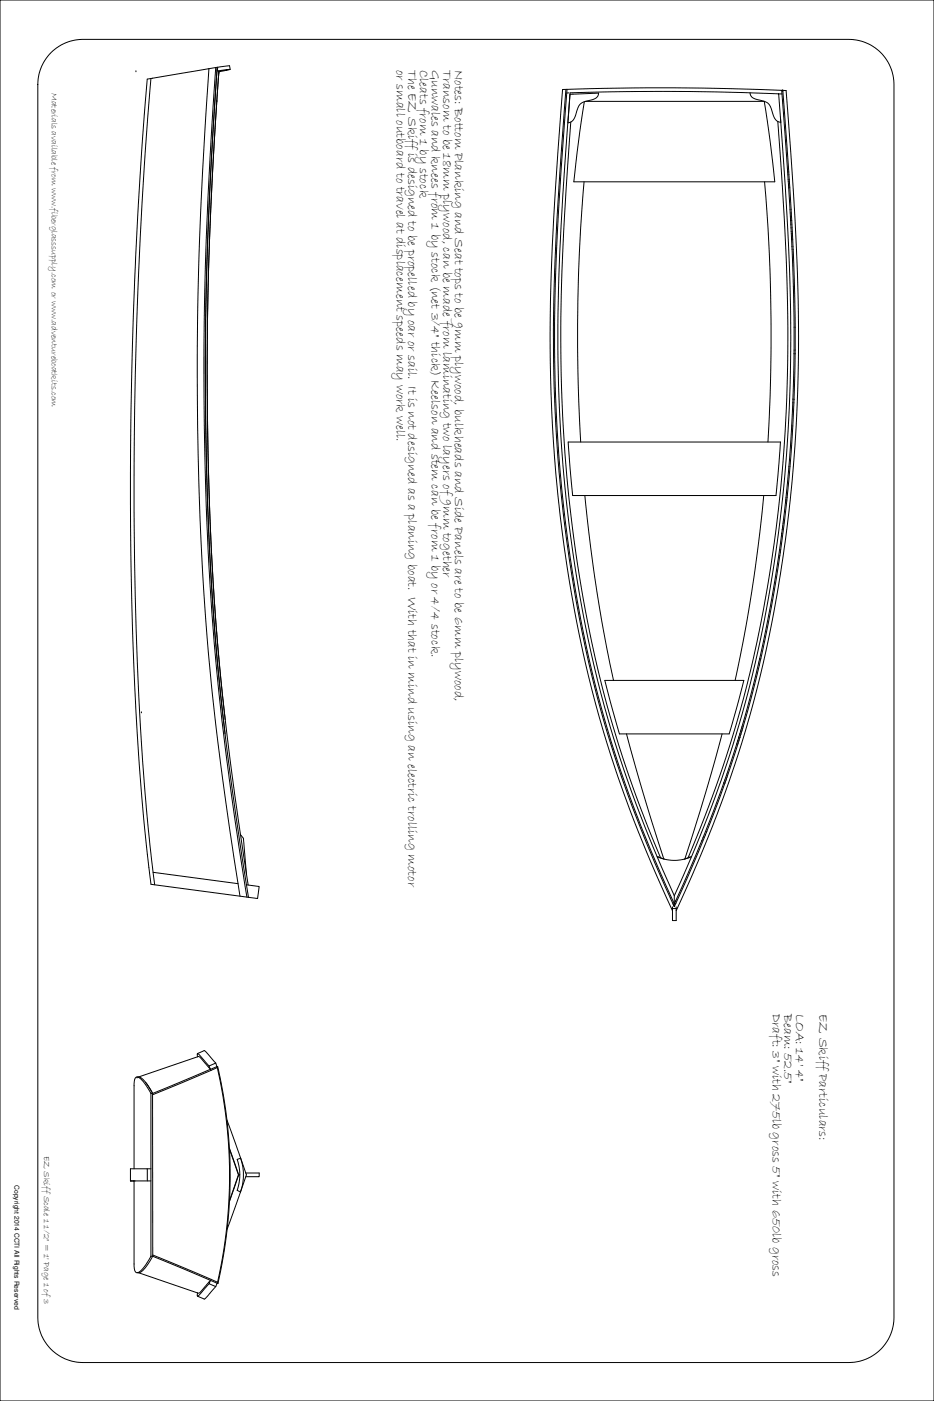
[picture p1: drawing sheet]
<svg xmlns="http://www.w3.org/2000/svg" width="610mm" height="914mm" viewBox="0 0 610 914" stroke-linecap="round" stroke-linejoin="round" font-family="sans-serif">
<defs><g id="words">
<g font-size="8.9">
<text x="259" y="46" transform="rotate(90 259 46)">or small outboard to travel at displacement speeds may work well.</text>
<text x="267" y="46" transform="rotate(90 267 46)">The EZ Skiff is designed to be propelled by oar or sail. It is not designed as a planing boat. With that in mind using an electric trolling motor</text>
<text x="274" y="46" transform="rotate(90 274 46)">Cleats from 1 by stock</text>
<text x="282" y="46" transform="rotate(90 282 46)">Gunwales and knees from 1 by stock (net 3/4&quot; thick) Keelson and stem can be from 1 by or 4/4 stock.</text>
<text x="289" y="46" transform="rotate(90 289 46)">Transom to be 18mm plywood, can be made from laminating two layers of 9mm together</text>
<text x="297" y="46" transform="rotate(90 297 46)">Notes: Bottom Planking and Seat tops to be 9mm plywood, bulkheads and Side Panels are to be 6mm plywood,</text>
<text x="504" y="662" transform="rotate(90 504 662)">Draft: 3&quot; with 275lb gross 5&quot; with 650lb gross</text>
<text x="512" y="662" transform="rotate(90 512 662)">Beam: 52.5&quot;</text>
<text x="520" y="662" transform="rotate(90 520 662)">LOA: 14' 4&quot;</text>
<text x="535" y="662" transform="rotate(90 535 662)">EZ Skiff Particulars:</text>
</g>
<g font-size="5.9">
<text x="34" y="61" transform="rotate(90 34 61)">Materials available from www.fiberglasssupply.com or www.adventureboatkits.com</text>
<text x="29" y="754" transform="rotate(90 29 754)">EZ Skiff Scale 1 1/2&quot; = 1' Page 1 of 3</text>
</g>
<text font-size="4.4" x="9" y="773" transform="rotate(90 9 773)">Copyright 2014 CCTI All Rights Reserved</text>
</g></defs>
<g fill="none" stroke="#000" stroke-width=".65">
<path d="M0 0h610v914h-610zM33 34a30 30 0 0 1 21-8h500a29 29 0 0 1 29 29v805a29 29 0 0 1-29 29h-500a29 29 0 0 1-29-29v-805a30 30 0 0 1 8-21zM89 46v1M99 51a2997 2997 0 0 0-10 182l-1 34a2367 2367 0 0 0 11 294l2 17M136 45l-40 7-4 48-3 66-3 59-1 60a2279 2279 0 0 0 13 287l1 5 69 9 1-7-8-2M136 45v10a2378 2378 0 0 0 2 393 2555 2555 0 0 0 19 137M136 45l14-2v2M141 44l-1 10a2377 2377 0 0 0 2 394 2379 2379 0 0 0 19 138M142 44l-1 10a2372 2372 0 0 0 2 394 2397 2397 0 0 0 19 138M142 44a2410 2410 0 0 0 0 394l5 41M142 44v2l8-1-7 2M143 47a2385 2385 0 0 0 1 395l3 28"/>
<path d="M143 47l-1 5M143 46v1M143 46a2379 2379 0 0 0 1 397 2339 2339 0 0 0 17 127M369 58a1783 1783 0 0 0-8 182 877 877 0 0 0 44 265 907 907 0 0 0 35 87M370 58a1779 1779 0 0 0-8 191 857 857 0 0 0 49 270l14 37 15 34 19-44a761 761 0 0 0 23-65l8-28 6-23a895 895 0 0 0 15-87v-2a979 979 0 0 0 7-112v-42l-2-43M510 59l6 85M510 59h.1M511 59h.1M511 59l6 85M371 61h-1M372 62l19-1a5 5 0 0 1-6 4 8 8 0 0 0-9 8l-2 5-3 2zM372 61a1698 1698 0 0 0-7 197 847 847 0 0 0 44 250l9 24 11 27"/>
<path d="M372 61a1881 1881 0 0 1 138 0M373 80a1463 1463 0 0 0-6 194 826 826 0 0 0 48 246l16 40M374 61h.1M382 66h117l4 26 3 27h-131l6-53M490 61a6 6 0 0 0 6 4 8 8 0 0 1 8 8l2 5 4 2-2-19M508 79a1473 1473 0 0 1 5 195 822 822 0 0 1-48 246l-16 40M509 77a1486 1486 0 0 1 6 197 824 824 0 0 1-50 252l-14 33M381 119a1176 1176 0 0 0-2 170M499 119a1193 1193 0 0 1 2 170M516 144h.1M517 144l1 19a1160 1160 0 0 1 0 97v2a878 878 0 0 1-35 220l-10 29-13 34M517 144h.1"/>
<path d="M371 289h138l-3 34h-132zM382 323a1013 1013 0 0 0 18 121M498 323a1002 1002 0 0 1-18 121M395 444h90l-9 35h-72zM409 479l11 39 13 43M471 479l-10 39-14 43M157 545l2 2 2 23M429 559a28 28 0 0 0 22 0M429 559l11 26M430 559l4 2M451 559l-4 2M451 559l-11 26"/>
<path d="M460 545l-20 47M460 545h.1M100 569l55 8M161 570l1 8M439 594l-4-8a805 805 0 0 1-73-284 1192 1192 0 0 1 1-190l4-53a1774 1774 0 0 1 146 0 1703 1703 0 0 1 8 194l-2 34-2 27-4 36-4 29a779 779 0 0 1-68 215M439 592v9h2v-9M439 593h2M439 590l1 2M440 585v7M129 688l5-2 7 8M129 688l7 8M129 688v2"/>
<path d="M129 690a8 8 0 0 1 5 4l3 4M129 690l-39 13M136 696l1 2M137 698l-37 16M137 698h.1M141 694l1 3M141 694l-5 2M142 697l-42 18M142 697v-1a314 314 0 0 1 0 142M142 697a311 311 0 0 1 0 141M142 696l-5 2M90 703h2l2 2 6 9"/>
<path d="M95 706l5 8M99 714h1M100 714v106M148 731l13 36-4 11M150 749l6 18M150 750l6 17M157 756h.1M88 763v-56a3 3 0 0 1 2-4l3 3 6 8v106M88 771v55a3 3 0 0 0 2 5l4-4 5-7M88 771h-3M96 771v-8h-11v8M96 763h3"/>
<path d="M99 771h-14M156 767l-6 17M156 767h1M157 778h.1M157 778l-9 24M157 778l2-10-1-7-1-5-2 1 2 9-1 6-1 5 2 1M160 766h9v2h-9M99 820h1M100 820l37 16-1 1M100 820l-6 9-2 1-2 1M100 819l19 8a123 123 0 0 1 23 11M90 831l39 13"/>
<path d="M136 837l-4 5a2.9 2.9 0 0 1-3 2M136 838l-7 8v-2M141 840l-7 8-5-2M142 838l-5-2-1 2 5 2M142 838l-1 2M142 838h.1"/>
</g>
<g fill="#000">
<circle cx="143" cy="47" r=".2"/>
<circle cx="511" cy="59" r=".2"/>
<circle cx="142" cy="66" r=".2"/>
<circle cx="508" cy="61" r=".2"/>
<circle cx="510" cy="348" r=".2"/>
<circle cx="92" cy="465" r=".2"/>
<circle cx="482" cy="481" r=".2"/>
<circle cx="129" cy="688" r=".2"/>
<circle cx="142" cy="696" r=".2"/>
<circle cx="89" cy="703" r=".2"/>
<circle cx="156" cy="767" r=".2"/>
</g>
<use href="#words"/>
</svg>
